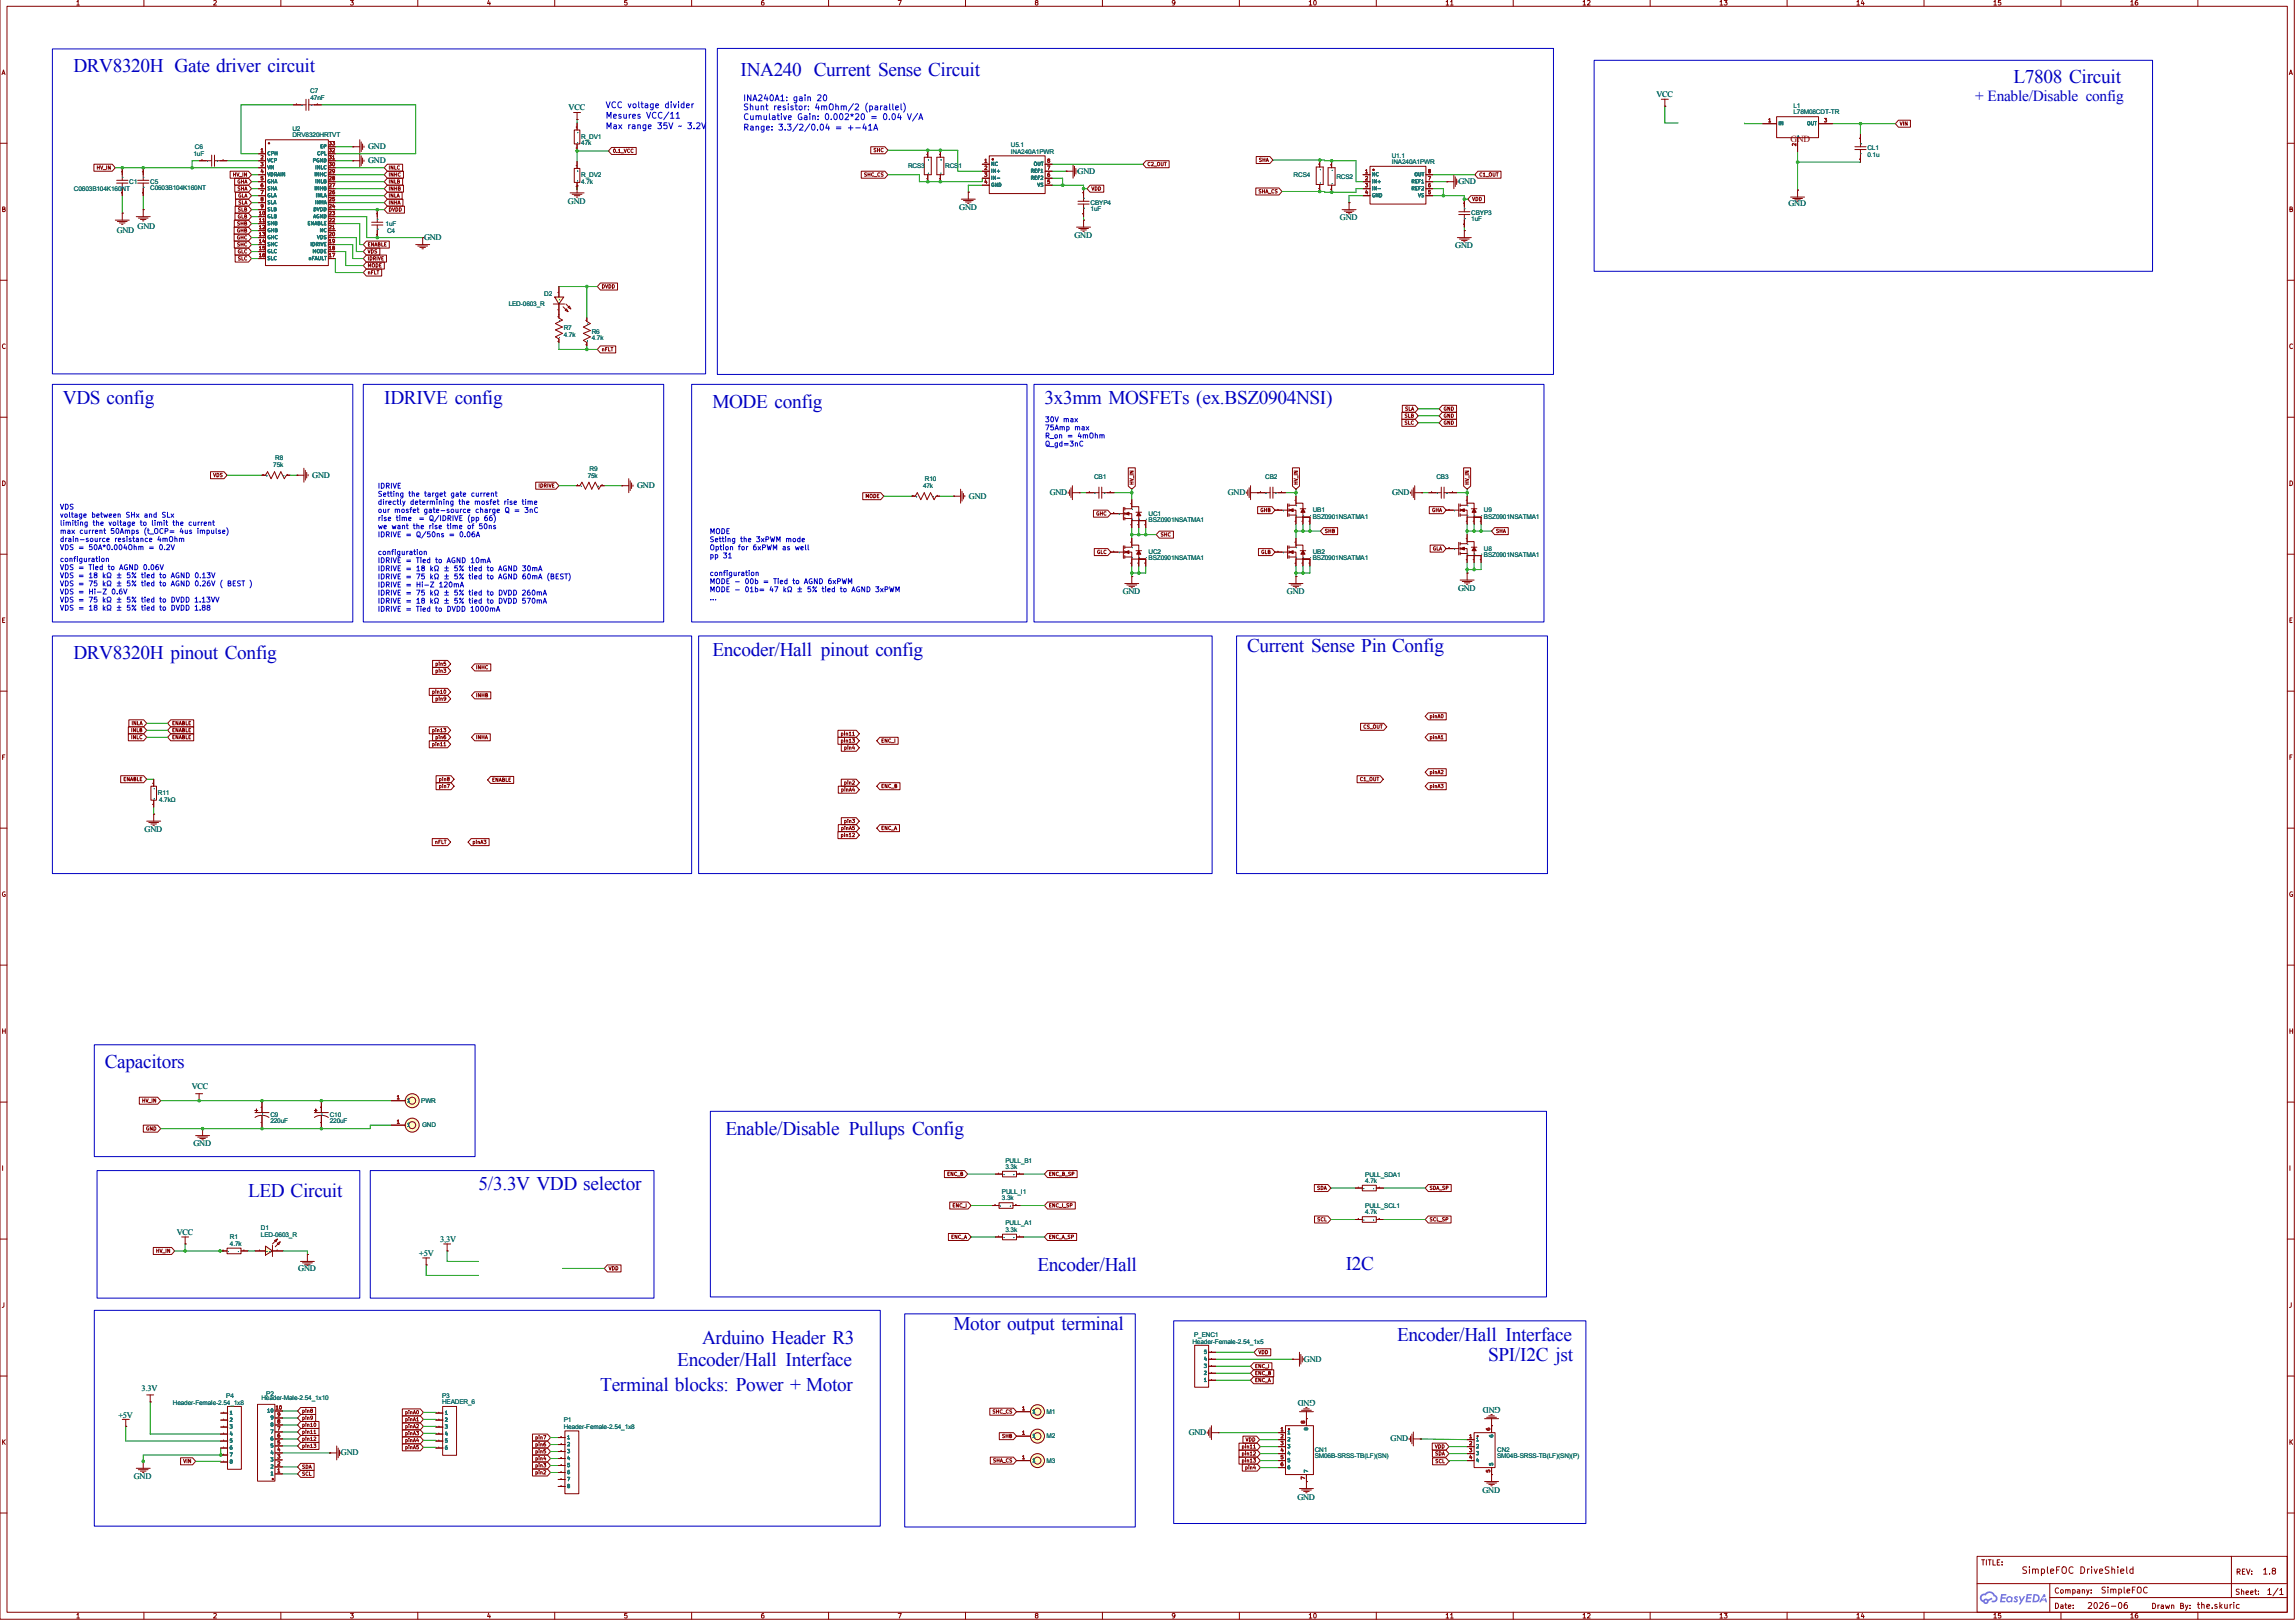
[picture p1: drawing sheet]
<svg xmlns="http://www.w3.org/2000/svg" width="834mm" height="589mm" viewBox="0 0 834 589" stroke-linecap="round" stroke-linejoin="round" font-family="sans-serif">
<defs><g id="words">
<g font-size="7" fill="#0000c2">
<text x="26.7" y="26.2">DRV8320H Gate driver circuit</text>
<text x="269.2" y="27.5">INA240 Current Sense Circuit</text>
<text x="732.1" y="30.1">L7808 Circuit</text>
<text x="22.9" y="146.9">VDS config</text>
<text x="139.7" y="146.9">IDRIVE config</text>
<text x="259.1" y="148.1">MODE config</text>
<text x="379.7" y="146.9">3x3mm MOSFETs (ex.BSZ0904NSI)</text>
<text x="26.7" y="239.6">DRV8320H pinout Config</text>
<text x="259.1" y="238.3">Encoder/Hall pinout config</text>
<text x="453.4" y="237">Current Sense Pin Config</text>
<text x="38.1" y="388.2">Capacitors</text>
<text x="263.8" y="412.4">Enable/Disable Pullups Config</text>
<text x="90.2" y="435.1">LED Circuit</text>
<text x="174" y="432.6">5/3.3V VDD selector</text>
<text x="377.2" y="461.8">Encoder/Hall</text>
<text x="489.3" y="461.4">I2C</text>
<text x="346.7" y="483.4">Motor output terminal</text>
<text x="255.3" y="488.5">Arduino Header R3</text>
<text x="508" y="487.2">Encoder/Hall Interface</text>
<text x="246.3" y="496.5">Encoder/Hall Interface</text>
<text x="541" y="494.8">SPI/I2C jst</text>
<text x="218.3" y="505.5">Terminal blocks: Power + Motor</text>
</g>
<text font-size="5.6" fill="#0000c2" x="718.1" y="36.7">+ Enable/Disable config</text>
<text font-size="3.4" fill="#840000" x="651" y="51.6">GND</text>
<g font-size="3" fill="#006464">
<text x="602.2" y="35.4">VCC</text>
<text x="206.7" y="40">VCC</text>
<text x="133.9" y="59.3">GND</text>
<text x="133.9" y="54.2">GND</text>
<text x="391.8" y="63.1">GND</text>
<text x="530.2" y="66.9">GND</text>
<text x="206.5" y="74.3">GND</text>
<text x="348.7" y="76.3">GND</text>
<text x="650.2" y="75">GND</text>
<text x="50" y="83.4">GND</text>
<text x="487.2" y="80.1">GND</text>
<text x="42.4" y="84.6">GND</text>
<text x="154.2" y="87.2">GND</text>
<text x="390.7" y="86.4">GND</text>
<text x="529.1" y="90.3">GND</text>
<text x="113.5" y="173.6">GND</text>
<text x="231.6" y="177.4">GND</text>
<text x="381.6" y="179.9">GND</text>
<text x="446.4" y="179.9">GND</text>
<text x="506.1" y="179.9">GND</text>
<text x="352.3" y="181.2">GND</text>
<text x="408.2" y="216">GND</text>
<text x="467.9" y="216">GND</text>
<text x="530.1" y="214.7">GND</text>
<text x="52.6" y="302.3">GND</text>
<text x="69.7" y="395.8">VCC</text>
<text x="70.4" y="416.6">GND</text>
<text x="64.3" y="448.9">VCC</text>
<text x="160" y="451.4">3,3V</text>
<text x="108.5" y="461.8">GND</text>
<text x="152.4" y="456.5">+5V</text>
<text x="474.1" y="494.9">GND</text>
<text x="51.5" y="505.4">3.3V</text>
<text x="478.3" y="508.7" transform="rotate(180 478.3 508.7)">GND</text>
<text x="43.1" y="515.3">+5V</text>
<text x="545.6" y="511.3" transform="rotate(180 545.6 511.3)">GND</text>
<text x="432.2" y="521.6">GND</text>
<text x="505.6" y="523.8">GND</text>
<text x="124" y="529">GND</text>
<text x="48.6" y="537.7">GND</text>
<text x="471.7" y="545.2">GND</text>
<text x="539" y="542.6">GND</text>
</g>
<g font-size="2.4" fill="#006464">
<text x="112.8" y="33.8">C7</text>
<text x="112.9" y="36.3">47nF</text>
<text x="652" y="39.2">L1</text>
<text x="652" y="41.5">L78M08CDT-TR</text>
<text x="106.3" y="47.7">U2</text>
<text x="106.3" y="50">DRV8320HRTVT</text>
<text x="211.3" y="50.5">R_DV1</text>
<text x="211.3" y="52.8">47k</text>
<text x="367.5" y="53.5">U5.1</text>
<text x="70.4" y="56.6">1uF</text>
<text x="70.9" y="54.1">C6</text>
<text x="367.5" y="55.8">INA240A1PWR</text>
<text x="506" y="59.6">INA240A1PWR</text>
<text x="506" y="57.3">U1.1</text>
<text x="678.9" y="54.5">CL1</text>
<text x="678.9" y="56.9">0.1u</text>
<text x="211.3" y="64.5">R_DV2</text>
<text x="330.2" y="60.9">RCS3</text>
<text x="343.7" y="61.1">RCS1</text>
<text x="470.3" y="64.3">RCS4</text>
<text x="485.9" y="64.9">RCS2</text>
<text x="26.9" y="69.3">C0603B104K160NT</text>
<text x="47" y="66.8">C1</text>
<text x="54.6" y="66.8">C5</text>
<text x="54.6" y="69.1">C0603B104K160NT</text>
<text x="211.3" y="66.8">4.7k</text>
<text x="396.5" y="74.4">CBYP4</text>
<text x="396.5" y="76.7">1uF</text>
<text x="140.2" y="82">1uF</text>
<text x="534.9" y="78.2">CBYP3</text>
<text x="534.9" y="80.5">1uF</text>
<text x="140.7" y="84.6">C4</text>
<text x="197.9" y="107.4">D2</text>
<text x="184.9" y="111.2">LED-0603_R</text>
<text x="205" y="120.1">R7</text>
<text x="205" y="122.4">4.7k</text>
<text x="215.1" y="121.3">R6</text>
<text x="215.1" y="123.7">4.7k</text>
<text x="100.1" y="167.2">R8</text>
<text x="99.4" y="169.8">75k</text>
<text x="213.7" y="173.6">75k</text>
<text x="214.4" y="171">R9</text>
<text x="397.8" y="174">CB1</text>
<text x="460" y="174">CB2</text>
<text x="522.2" y="174">CB3</text>
<text x="335.6" y="177.4">47k</text>
<text x="336.3" y="174.8">R10</text>
<text x="417.6" y="187.4">UC1</text>
<text x="417.6" y="189.7">BSZ0901NSATMA1</text>
<text x="477.3" y="186.1">UB1</text>
<text x="477.3" y="188.5">BSZ0901NSATMA1</text>
<text x="539.5" y="186.1">U9</text>
<text x="539.5" y="188.5">BSZ0901NSATMA1</text>
<text x="417.6" y="201.4">UC2</text>
<text x="417.6" y="203.7">BSZ0901NSATMA1</text>
<text x="477.3" y="201.4">UB2</text>
<text x="477.3" y="203.7">BSZ0901NSATMA1</text>
<text x="539.5" y="200.1">U8</text>
<text x="539.5" y="202.4">BSZ0901NSATMA1</text>
<text x="57.4" y="289">R11</text>
<text x="57.8" y="291.6">4.7kΩ</text>
<text x="153.2" y="400.7">PWR</text>
<text x="98.3" y="405.9">C9</text>
<text x="119.9" y="405.9">C10</text>
<text x="98.3" y="408.2">220uF</text>
<text x="119.9" y="408.2">220uF</text>
<text x="153.5" y="409.6">GND</text>
<text x="365.5" y="422.5">PULL_B1</text>
<text x="365.5" y="424.9">3.3k</text>
<text x="496.3" y="427.6">PULL_SDA1</text>
<text x="496.3" y="430">4.7k</text>
<text x="364.3" y="434">PULL_I1</text>
<text x="364.3" y="436.3">3.3k</text>
<text x="496.3" y="439">PULL_SCL1</text>
<text x="496.3" y="441.4">4.7k</text>
<text x="94.8" y="447.2">D1</text>
<text x="94.8" y="449.5">LED-0603_R</text>
<text x="365.5" y="445.4">PULL_A1</text>
<text x="365.5" y="447.7">3.3k</text>
<text x="83.6" y="450.5">R1</text>
<text x="83.6" y="452.8">4.7k</text>
<text x="434.2" y="485.9">P_ENC1</text>
<text x="433.5" y="488.4">Header-Female-2.54_1x5</text>
<text x="82.3" y="508">P4</text>
<text x="95" y="509">Header-Male-2.54_1x10</text>
<text x="96.8" y="507.2">P2</text>
<text x="160.7" y="508">P3</text>
<text x="62.8" y="510.7">Header-Female-2.54_1x8</text>
<text x="160.7" y="510.3">HEADER_6</text>
<text x="380.5" y="513.8">M1</text>
<text x="205" y="516.9">P1</text>
<text x="205" y="519.2">Header-Female-2.54_1x8</text>
<text x="380.5" y="522.7">M2</text>
<text x="478" y="527.8">CN1</text>
<text x="544.3" y="527.8">CN2</text>
<text x="380.5" y="531.6">M3</text>
<text x="478" y="530.1">SM06B-SRSS-TB(LF)(SN)</text>
<text x="544.3" y="530.1">SM04B-SRSS-TB(LF)(SN)(P)</text>
</g>
<text font-size="2.4" fill="#840000" x="734.7" y="572.6">SimpleFOC DriveShield</text>
<g font-size="2.2" fill="#0000c2">
<text x="220" y="39.8">VCC voltage divider</text>
<text x="270" y="37.3">INA240A1: gain 20</text>
<text x="270" y="40.6">Shunt resistor: 4mOhm/2 (parallel)</text>
<text x="220" y="43.6">Mesures VCC/11</text>
<text x="220" y="47.5">Max range 35V ~ 3.2V</text>
<text x="270" y="48">Range: 3.3/2/0.04 = +-41A</text>
<text x="270" y="44.1">Cumulative Gain: 0.002*20 = 0.04 V/A</text>
</g>
<g font-size="2.2" fill="#840000">
<text x="822.4" y="572.8">1.8</text>
<text x="763.6" y="579.7">SimpleFOC</text>
<text x="823.9" y="580.2">1/1</text>
<text x="758.6" y="585.3">2026-06</text>
<text x="798.5" y="585.2">the.skuric</text>
</g>
<g font-size="1.9" fill="#840000">
<text x="720.1" y="569.4">TITLE:</text>
<text x="812.7" y="572.8">REV:</text>
<text x="746.7" y="579.6">Company:</text>
<text x="812.4" y="580.1">Sheet:</text>
<text x="746.7" y="585.2">Date:</text>
<text x="782" y="585.2">Drawn By:</text>
</g>
<g font-size="1.8" fill="#0000c2">
<text x="379.7" y="153.9">30V max</text>
<text x="379.7" y="156.8">75Amp max</text>
<text x="379.7" y="159.8">R_on = 4mOhm</text>
<text x="379.7" y="162.7">Q_gd=3nC</text>
<text x="137.2" y="178">IDRIVE</text>
<text x="21.6" y="185.6">VDS</text>
<text x="137.2" y="181">Setting the target gate current</text>
<text x="137.2" y="183.9">directly determining the mosfet rise time</text>
<text x="21.6" y="188.6">voltage between SHx and SLx</text>
<text x="21.6" y="191.5">limiting the voltage to limit the current</text>
<text x="137.2" y="186.8">our mosfet gate-source charge Q = 3nC</text>
<text x="137.2" y="189.8">rise time</text>
<text x="152" y="189.8">= Q/IDRIVE (pp 66)</text>
<text x="21.6" y="194.5">max current 50Amps (t_OCP= 4us impulse)</text>
<text x="21.6" y="197.4">drain-source resistance 4mOhm</text>
<text x="137.2" y="192.7">we want the rise time of 50ns</text>
<text x="137.2" y="195.7">IDRIVE = Q/50ns = 0.06A</text>
<text x="257.8" y="194.5">MODE</text>
<text x="257.8" y="197.5">Setting the 3xPWM mode</text>
<text x="21.6" y="200.3">VDS = 50A*0.004Ohm = 0.2V</text>
<text x="137.2" y="202.1">configuration</text>
<text x="257.8" y="200.4">Option for 6xPWM as well</text>
<text x="257.8" y="203.4">pp 31</text>
<text x="21.6" y="204.7">configuration</text>
<text x="21.6" y="207.6">VDS = Tied to AGND 0.06V</text>
<text x="137.2" y="205.1">IDRIVE = Tied to AGND 10mA</text>
<text x="137.2" y="208">IDRIVE = 18 kΩ ± 5% tied to AGND 30mA</text>
<text x="257.8" y="209.8">configuration</text>
<text x="21.6" y="210.6">VDS = 18 kΩ ± 5% tied to AGND 0.13V</text>
<text x="21.6" y="213.5">VDS = 75 kΩ ± 5% tied to AGND 0.26V ( BEST )</text>
<text x="137.2" y="211">IDRIVE = 75 kΩ ± 5% tied to AGND 60mA (BEST)</text>
<text x="137.2" y="213.9">IDRIVE = Hi-Z 120mA</text>
<text x="257.8" y="212.7">MODE - 00b = Tied to AGND 6xPWM</text>
<text x="257.8" y="215.6">MODE - 01b= 47 kΩ ± 5% tied to AGND 3xPWM</text>
<text x="21.6" y="216.5">VDS = Hi-Z 0.6V</text>
<text x="21.6" y="219.4">VDS = 75 kΩ ± 5% tied to DVDD 1.13VV</text>
<text x="137.2" y="216.9">IDRIVE = 75 kΩ ± 5% tied to DVDD 260mA</text>
<text x="137.2" y="219.8">IDRIVE = 18 kΩ ± 5% tied to DVDD 570mA</text>
<text x="257.8" y="218.6">...</text>
<text x="21.6" y="222.3">VDS = 18 kΩ ± 5% tied to DVDD 1.88</text>
<text x="137.2" y="222.7">IDRIVE = Tied to DVDD 1000mA</text>
</g>
<g font-size="1.7" fill="#840000">
<text x="27.4" y="2.4">1</text>
<text x="77.2" y="2.4">2</text>
<text x="127" y="2.4">3</text>
<text x="176.8" y="2.4">4</text>
<text x="226.6" y="2.4">5</text>
<text x="276.4" y="2.4">6</text>
<text x="326.1" y="2.4">7</text>
<text x="375.9" y="2.4">8</text>
<text x="425.7" y="2.4">9</text>
<text x="475.5" y="2.4">10</text>
<text x="525.3" y="2.4">11</text>
<text x="575.1" y="2.4">12</text>
<text x="624.8" y="2.4">13</text>
<text x="674.6" y="2.4">14</text>
<text x="724.4" y="2.4">15</text>
<text x="774.2" y="2.4">16</text>
<text x=".4" y="27.6">A</text>
<text x="832" y="27.6">A</text>
<text x=".4" y="77.4">B</text>
<text x="832" y="77.4">B</text>
<text x=".4" y="127.2">C</text>
<text x="832" y="127.2">C</text>
<text x=".4" y="177">D</text>
<text x="832" y="177">D</text>
<text x=".4" y="226.8">E</text>
<text x="832" y="226.8">E</text>
<text x=".4" y="276.6">F</text>
<text x="832" y="276.6">F</text>
<text x=".4" y="326.3">G</text>
<text x="832" y="326.3">G</text>
<text x=".4" y="376.1">H</text>
<text x="832" y="376.1">H</text>
<text x=".4" y="425.9">I</text>
<text x="832" y="425.9">I</text>
<text x=".4" y="475.7">J</text>
<text x="832" y="475.7">J</text>
<text x=".4" y="525.5">K</text>
<text x="832" y="525.5">K</text>
<text x="27.4" y="588.6">1</text>
<text x="77.2" y="588.6">2</text>
<text x="127" y="588.6">3</text>
<text x="176.8" y="588.6">4</text>
<text x="226.6" y="588.6">5</text>
<text x="276.4" y="588.6">6</text>
<text x="326.1" y="588.6">7</text>
<text x="375.9" y="588.6">8</text>
<text x="425.7" y="588.6">9</text>
<text x="475.5" y="588.6">10</text>
<text x="525.3" y="588.6">11</text>
<text x="575.1" y="588.6">12</text>
<text x="624.8" y="588.6">13</text>
<text x="674.6" y="588.6">14</text>
<text x="724.4" y="588.6">15</text>
<text x="774.2" y="588.6">16</text>
</g>
<g font-size="1.3" fill="#a90000">
<text x="642.7" y="44.7">1</text>
<text x="663" y="44.7">3</text>
<text x="119.3" y="53.1">33</text>
<text x="653.3" y="53.3" transform="rotate(-90 653.3 53.3)">2</text>
<text x="94.5" y="55.6">1</text>
<text x="94.5" y="58.2">2</text>
<text x="119.3" y="58.2">31</text>
<text x="119.3" y="55.6">32</text>
<text x="357.7" y="59.4">1</text>
<text x="380.5" y="59.4">8</text>
<text x="94.5" y="60.7">3</text>
<text x="94.5" y="63.2">4</text>
<text x="94.5" y="65.8">5</text>
<text x="119.3" y="65.8">28</text>
<text x="119.3" y="63.2">29</text>
<text x="119.3" y="60.7">30</text>
<text x="357.7" y="62">2</text>
<text x="357.7" y="64.5">3</text>
<text x="380.5" y="64.5">6</text>
<text x="380.5" y="62">7</text>
<text x="496.1" y="63.2">1</text>
<text x="496.1" y="65.8">2</text>
<text x="519" y="65.8">7</text>
<text x="519" y="63.2">8</text>
<text x="94.5" y="68.3">6</text>
<text x="94.5" y="70.9">7</text>
<text x="119.3" y="70.9">26</text>
<text x="119.3" y="68.3">27</text>
<text x="357.7" y="67.1">4</text>
<text x="380.5" y="67.1">5</text>
<text x="496.1" y="68.3">3</text>
<text x="496.1" y="70.9">4</text>
<text x="519" y="70.9">5</text>
<text x="519" y="68.3">6</text>
<text x="94.5" y="73.4">8</text>
<text x="94.5" y="75.9">9</text>
<text x="119.3" y="75.9">24</text>
<text x="119.3" y="73.4">25</text>
<text x="93.9" y="78.5">10</text>
<text x="93.9" y="81">11</text>
<text x="93.9" y="83.6">12</text>
<text x="119.3" y="83.6">21</text>
<text x="119.3" y="81">22</text>
<text x="119.3" y="78.5">23</text>
<text x="93.9" y="86.1">13</text>
<text x="93.9" y="88.6">14</text>
<text x="119.3" y="88.6">19</text>
<text x="119.3" y="86.1">20</text>
<text x="93.9" y="91.2">15</text>
<text x="93.9" y="93.7">16</text>
<text x="119.3" y="93.7">17</text>
<text x="119.3" y="91.2">18</text>
<text x="144.1" y="399.8">1</text>
<text x="144.1" y="408.7">1</text>
<text x="100" y="512.6">10</text>
<text x="100.6" y="515.1">9</text>
<text x="371.4" y="512.8">1</text>
<text x="100.6" y="520.2">7</text>
<text x="100.6" y="517.7">8</text>
<text x="371.4" y="521.7">1</text>
<text x="465.4" y="520.4">1</text>
<text x="474.7" y="517.6" transform="rotate(-90 474.7 517.6)">8</text>
<text x="542" y="520.1" transform="rotate(-90 542 520.1)">6</text>
<text x="100.6" y="527.8">4</text>
<text x="100.6" y="525.3">5</text>
<text x="100.6" y="522.7">6</text>
<text x="465.4" y="523">2</text>
<text x="465.4" y="525.5">3</text>
<text x="534" y="523">1</text>
<text x="534" y="525.5">2</text>
<text x="100.6" y="532.9">2</text>
<text x="100.6" y="530.4">3</text>
<text x="371.4" y="530.6">1</text>
<text x="465.4" y="528.1">4</text>
<text x="465.4" y="530.6">5</text>
<text x="465.4" y="533.1">6</text>
<text x="534" y="528.1">3</text>
<text x="534" y="530.6">4</text>
<text x="100.6" y="535.4">1</text>
<text x="474.7" y="537.9" transform="rotate(-90 474.7 537.9)">7</text>
<text x="542" y="535.4" transform="rotate(-90 542 535.4)">5</text>
</g>
<g font-size="1.3" fill="#006464">
<text x="646.4" y="45.8">IN</text>
<text x="656.8" y="45.8">OUT</text>
<text x="97" y="56.7">CPH</text>
<text x="97" y="59.3">VCP</text>
<text x="113.5" y="59.3">PGND</text>
<text x="115.1" y="56.7">CPL</text>
<text x="116.2" y="54.2">EP</text>
<text x="97" y="61.8">VM</text>
<text x="97" y="64.4">VDRAIN</text>
<text x="114.1" y="64.4">INHC</text>
<text x="114.4" y="61.8">INLC</text>
<text x="360.2" y="60.6">NC</text>
<text x="360.2" y="63.1">IN+</text>
<text x="360.2" y="65.6">IN-</text>
<text x="374.6" y="65.6">REF2</text>
<text x="374.6" y="63.1">REF1</text>
<text x="375.6" y="60.6">OUT</text>
<text x="498.6" y="64.4">NC</text>
<text x="514.1" y="64.4">OUT</text>
<text x="97" y="66.9">GHA</text>
<text x="97" y="69.4">SHA</text>
<text x="97" y="72">GLA</text>
<text x="114.1" y="69.4">INHB</text>
<text x="114.4" y="66.9">INLB</text>
<text x="114.6" y="72">INLA</text>
<text x="360.2" y="68.2">GND</text>
<text x="377" y="68.2">VS</text>
<text x="498.6" y="66.9">IN+</text>
<text x="498.6" y="69.4">IN-</text>
<text x="498.6" y="72">GND</text>
<text x="513" y="69.4">REF2</text>
<text x="513" y="66.9">REF1</text>
<text x="515.4" y="72">VS</text>
<text x="97" y="74.5">SLA</text>
<text x="97" y="77.1">SLB</text>
<text x="113.8" y="77.1">DVDD</text>
<text x="114.3" y="74.5">INHA</text>
<text x="97" y="79.6">GLB</text>
<text x="97" y="82.1">SHB</text>
<text x="111.7" y="82.1">ENABLE</text>
<text x="113.7" y="79.6">AGND</text>
<text x="97" y="84.7">GHB</text>
<text x="97" y="87.2">GHC</text>
<text x="97" y="89.8">SHC</text>
<text x="112.7" y="89.8">IDRIVE</text>
<text x="115.1" y="87.2">VDS</text>
<text x="116.1" y="84.7">NC</text>
<text x="97" y="92.3">GLC</text>
<text x="97" y="94.8">SLC</text>
<text x="112" y="94.8">nFAULT</text>
<text x="113.5" y="92.3">MODE</text>
<text x="147.8" y="400.9">1</text>
<text x="147.8" y="409.8">1</text>
<text x="437.5" y="497.4">3</text>
<text x="437.5" y="494.9">4</text>
<text x="437.5" y="492.4">5</text>
<text x="437.5" y="502.5">1</text>
<text x="437.5" y="500">2</text>
<text x="83.3" y="514.5">1</text>
<text x="96.9" y="513.7">10</text>
<text x="161.5" y="514.5">1</text>
<text x="375.2" y="513.9">1</text>
<text x="83.3" y="517">2</text>
<text x="83.3" y="519.5">3</text>
<text x="98.2" y="521.3">7</text>
<text x="98.2" y="518.8">8</text>
<text x="98.2" y="516.2">9</text>
<text x="161.5" y="517">2</text>
<text x="161.5" y="519.5">3</text>
<text x="467.9" y="521.6">1</text>
<text x="475.8" y="520.1" transform="rotate(-90 475.8 520.1)">8</text>
<text x="83.3" y="522.1">4</text>
<text x="83.3" y="524.6">5</text>
<text x="83.3" y="527.2">6</text>
<text x="98.2" y="526.4">5</text>
<text x="98.2" y="523.8">6</text>
<text x="161.5" y="522.1">4</text>
<text x="161.5" y="524.6">5</text>
<text x="161.5" y="527.2">6</text>
<text x="206" y="523.3">1</text>
<text x="206" y="525.9">2</text>
<text x="375.2" y="522.8">1</text>
<text x="467.9" y="524.1">2</text>
<text x="467.9" y="526.6">3</text>
<text x="536.4" y="524.1">1</text>
<text x="536.4" y="526.6">2</text>
<text x="543.2" y="522.6" transform="rotate(-90 543.2 522.6)">6</text>
<text x="83.3" y="529.7">7</text>
<text x="83.3" y="532.2">8</text>
<text x="98.2" y="531.5">3</text>
<text x="98.2" y="528.9">4</text>
<text x="206" y="528.4">3</text>
<text x="206" y="531">4</text>
<text x="206" y="533.5">5</text>
<text x="375.2" y="531.7">1</text>
<text x="467.9" y="529.2">4</text>
<text x="467.9" y="531.7">5</text>
<text x="536.4" y="529.2">3</text>
<text x="536.4" y="531.7">4</text>
<text x="543.2" y="532.9" transform="rotate(-90 543.2 532.9)">5</text>
<text x="98.2" y="536.5">1</text>
<text x="98.2" y="534">2</text>
<text x="206" y="536">6</text>
<text x="206" y="538.6">7</text>
<text x="467.9" y="534.3">6</text>
<text x="475.8" y="535.4" transform="rotate(-90 475.8 535.4)">7</text>
<text x="206" y="541.1">8</text>
</g>
<g font-size="1.3" fill="#840000">
<text x="690.5" y="45.9">VIN</text>
<text x="222.7" y="55.8">0.1_VCC</text>
<text x="317.4" y="55.6">SHC</text>
<text x="457.5" y="59.1">SHA</text>
<text x="35" y="61.9">HV_IN</text>
<text x="84.5" y="64.5">HV_IN</text>
<text x="141.1" y="61.9">INLC</text>
<text x="141.1" y="64.5">INHC</text>
<text x="313.9" y="64.5">SHC_CS</text>
<text x="417" y="60.6">C2_OUT</text>
<text x="537.6" y="64.5">C1_OUT</text>
<text x="86.1" y="67">GHA</text>
<text x="86.2" y="69.5">SHA</text>
<text x="141.1" y="69.5">INHB</text>
<text x="141.1" y="67">INLB</text>
<text x="396.7" y="69.5">VDD</text>
<text x="457.4" y="70.6">SHA_CS</text>
<text x="86.3" y="77.2">SLB</text>
<text x="86.4" y="72.1">GLA</text>
<text x="86.5" y="74.6">SLA</text>
<text x="141.1" y="74.6">INHA</text>
<text x="141.1" y="77.2">DVDD</text>
<text x="141.1" y="72.1">INLA</text>
<text x="535.1" y="73.3">VDD</text>
<text x="86" y="82.2">SHB</text>
<text x="86.2" y="79.7">GLB</text>
<text x="85.9" y="87.3">GHC</text>
<text x="85.9" y="84.8">GHB</text>
<text x="86" y="89.9">SHC</text>
<text x="133.5" y="89.9">ENABLE</text>
<text x="86.2" y="92.4">GLC</text>
<text x="86.3" y="94.9">SLC</text>
<text x="133.5" y="94.9">IDRIVE</text>
<text x="133.5" y="92.4">VDS</text>
<text x="133.5" y="100">nFLT</text>
<text x="133.5" y="97.5">MODE</text>
<text x="218.6" y="105.1">DVDD</text>
<text x="218.6" y="128">nFLT</text>
<text x="510.7" y="149.5">SLA</text>
<text x="524.7" y="149.5">GND</text>
<text x="510.5" y="152.1">SLB</text>
<text x="510.5" y="154.6">SLC</text>
<text x="524.7" y="154.6">GND</text>
<text x="524.7" y="152.1">GND</text>
<text x="77.3" y="173.7">VDS</text>
<text x="195.6" y="177.5">IDRIVE</text>
<text x="412.4" y="176.4" transform="rotate(-90 412.4 176.4)">HV_IN</text>
<text x="472.1" y="176.4" transform="rotate(-90 472.1 176.4)">HV_IN</text>
<text x="534.4" y="176.4" transform="rotate(-90 534.4 176.4)">HV_IN</text>
<text x="314.5" y="181.3">MODE</text>
<text x="398.4" y="187.6">GHC</text>
<text x="458" y="186.4">GHB</text>
<text x="520.5" y="186.4">GHA</text>
<text x="421.8" y="195.3">SHC</text>
<text x="481.5" y="194">SHB</text>
<text x="543.7" y="194">SHA</text>
<text x="398.7" y="201.6">GLC</text>
<text x="458.3" y="201.6">GLB</text>
<text x="520.8" y="200.3">GLA</text>
<text x="158.1" y="244.8">pin3</text>
<text x="158.1" y="242.3">pin5</text>
<text x="172.9" y="243.5">INHC</text>
<text x="156.9" y="252.4">pin10</text>
<text x="158.1" y="255">pin9</text>
<text x="172.9" y="253.7">INHB</text>
<text x="47.7" y="263.8">INLA</text>
<text x="62.4" y="263.8">ENABLE</text>
<text x="519.6" y="261.3">pinA0</text>
<text x="47.5" y="268.9">INLC</text>
<text x="47.5" y="266.4">INLB</text>
<text x="62.4" y="266.4">ENABLE</text>
<text x="62.4" y="268.9">ENABLE</text>
<text x="156.9" y="266.4">pin13</text>
<text x="158.1" y="268.9">pin6</text>
<text x="172.9" y="268.9">INHA</text>
<text x="305.5" y="267.7">pin11</text>
<text x="495.5" y="265.1">CS_OUT</text>
<text x="519.6" y="268.9">pinA1</text>
<text x="156.9" y="271.5">pin11</text>
<text x="305.5" y="270.2">pin13</text>
<text x="306.7" y="272.7">pin4</text>
<text x="320.2" y="270.2">ENC_I</text>
<text x="519.6" y="281.6">pinA2</text>
<text x="44.7" y="284.2">ENABLE</text>
<text x="159.4" y="286.7">pin7</text>
<text x="159.4" y="284.2">pin8</text>
<text x="178.7" y="284.4">ENABLE</text>
<text x="305.6" y="288">pinA4</text>
<text x="306.7" y="285.4">pin2</text>
<text x="320.2" y="286.7">ENC_B</text>
<text x="494.2" y="284.2">C1_OUT</text>
<text x="519.6" y="286.7">pinA3</text>
<text x="306.7" y="299.4">pin3</text>
<text x="305.5" y="304.5">pin12</text>
<text x="305.6" y="301.9">pinA5</text>
<text x="320.2" y="301.9">ENC_A</text>
<text x="158" y="307">nFLT</text>
<text x="171.6" y="307">pinA3</text>
<text x="51.5" y="401">HV_IN</text>
<text x="52.9" y="411.2">GND</text>
<text x="344.2" y="427.7">ENC_B</text>
<text x="381.2" y="427.7">ENC_B_SP</text>
<text x="478.7" y="432.8">SDA</text>
<text x="519.6" y="432.8">SDA_SP</text>
<text x="346.1" y="439.1">ENC_I</text>
<text x="381.2" y="439.1">ENC_I_SP</text>
<text x="478.7" y="444.2">SCL</text>
<text x="519.6" y="444.2">SCL_SP</text>
<text x="56.5" y="455.6">HV_IN</text>
<text x="345.6" y="450.5">ENC_A</text>
<text x="381.2" y="450.5">ENC_A_SP</text>
<text x="221.1" y="462">VDD</text>
<text x="456.1" y="497.5">ENC_I</text>
<text x="457.4" y="492.4">VDD</text>
<text x="456.1" y="500.1">ENC_B</text>
<text x="456.1" y="502.6">ENC_A</text>
<text x="109.6" y="513.8">pin8</text>
<text x="147.1" y="514.3">pinA0</text>
<text x="360.7" y="514">SHC_CS</text>
<text x="109.6" y="516.3">pin9</text>
<text x="109.6" y="518.9">pin10</text>
<text x="109.6" y="521.4">pin11</text>
<text x="147.1" y="521.9">pinA3</text>
<text x="147.1" y="519.4">pinA2</text>
<text x="147.1" y="516.8">pinA1</text>
<text x="109.6" y="526.5">pin13</text>
<text x="109.6" y="523.9">pin12</text>
<text x="147.1" y="524.4">pinA4</text>
<text x="147.1" y="527">pinA5</text>
<text x="194.4" y="523.4">pin7</text>
<text x="194.4" y="526">pin6</text>
<text x="364.1" y="522.9">SHB</text>
<text x="451.3" y="526.7">pin11</text>
<text x="452.7" y="524.2">VDD</text>
<text x="521.5" y="526.7">VDD</text>
<text x="66.5" y="532.1">VIN</text>
<text x="194.4" y="531.1">pin4</text>
<text x="194.4" y="533.6">pin3</text>
<text x="194.4" y="528.5">pin5</text>
<text x="360.9" y="531.8">SHA_CS</text>
<text x="451.3" y="529.3">pin12</text>
<text x="451.3" y="531.8">pin13</text>
<text x="521.6" y="529.3">SDA</text>
<text x="521.7" y="532.1">SCL</text>
<text x="109.6" y="536.6">SCL</text>
<text x="109.6" y="534.1">SDA</text>
<text x="194.4" y="536.1">pin2</text>
<text x="452.5" y="534.4">pin4</text>
</g>
</g></defs>
<g fill="none" stroke="#840000" stroke-width=".36">
<path d="M390.1 59.7v5.1M387.6 62.2h.1M387.6 62.2h2.5M390.7 60.5v3.5M391.2 61.2v2M391.7 62v.5M391.9 73.2h4.1M391.9 74.2h4.1M394 68.6v4.6M394 74.2v4.5M487.9 76.2h5.1M488.7 76.7h3.6"/>
<path d="M489.5 77.2h2M490.2 77.7h.5M490.5 73.7h.1M490.5 73.7v2.5M408.9 212.1h5.1M409.7 212.6h3.6M410.5 213.1h2M411.2 213.6h.5M411.5 209.6h.1M411.5 209.6v2.5M54.9 285.8h2v5h-2zM55.9 283.2v2.6"/>
<path d="M55.9 290.8v2.6M71.1 397.5h2.6M72.4 397.5v2.6M72.4 400.1h.1M142.2 400.1h5.1"/>
<circle cx="149.9" cy="400" r="2.54"/>
<circle cx="149.9" cy="400" r="1.27"/>
</g>
<g fill="#ffffc2" stroke="#ffffc2" stroke-width=".36">
<circle cx="149.9" cy="400" r="1.27"/>
<circle cx="149.9" cy="400" r="2.54"/>
</g>
<g fill="#ffffc2">
<path d="M114.3 403.6h1z"/>
<path d="M114.8 403.1l.1 1z"/>
</g>
<g fill="none" stroke="#840000" stroke-width=".36">
<path d="M71.1 412.8h5.1M71.9 413.3h3.5M72.6 413.8h2.1M73.4 414.3h.5M73.7 410.2h.1M73.7 410.2v2.6M114.3 403.6h1zM114.3 404.4h5.1M114.8 403.1l.1 1zM116.8 405.4l1.3 .1 1.3 .6M116.8 400.1v4.3M116.8 405.4v4.8"/>
<path d="M116.8 405.4l-1.3 .2-1.2 .5M142.2 408.9h5.1"/>
<circle cx="149.9" cy="408.9" r="2.54"/>
<circle cx="149.9" cy="408.9" r="1.27"/>
</g>
<g fill="#ffffc2" stroke="#ffffc2" stroke-width=".36">
<circle cx="149.9" cy="408.9" r="1.27"/>
<circle cx="149.9" cy="408.9" r="2.54"/>
</g>
<g fill="#ffffc2">
<path d="M92.7 403.6h1z"/>
<path d="M93.2 403.1l.1 1z"/>
</g>
<g fill="none" stroke="#840000" stroke-width=".36">
<path d="M391.4 82.6h5.1M392.2 83.1h3.5M392.9 83.6h2.1M393.7 84.1h.5M394 80h.1M394 80v2.6M403.9 186.7h4.5M408.4 184.4v4.6M408.4 198.4v4.5M408.9 184.9h2.6v-.7h2.5v2M408.9 186.7h2.6v2.5h5.1h-2.6v-1.7M408.9 198.9h2.6v-.8h2.5v2.1"/>
<path d="M408.9 184.4v1M408.9 186.2v1M408.9 188v1M408.9 198.4v1M408.9 188.5h2.6M411.5 181.6v2.6M411.5 189.2v2.6M411.5 195.6v2.5M413 186.2h2M414 189.2v2.6M416.6 189.2v2.6M403.9 200.7h4.5"/>
<path d="M408.9 200.7h2.6v2.5h5.1h-2.6v-1.8M408.9 200.2v1M408.9 201.9v1M408.9 202.4h2.6M411.5 203.2v2.5M413 200.2h2M414 203.2v2.5M416.6 203.2v2.5M53.3 298.5h5.1M54.1 299h3.6M54.9 299.5h2M55.6 300h.5"/>
<path d="M55.9 295.9h.1M55.9 295.9v2.6M92.7 403.6h1zM92.7 404.4h5.1M93.2 403.1l.1 1zM95.2 405.4l1.3 .1 1.3 .6M95.2 400.1v4.3M95.2 405.4v4.8M95.3 405.4l-1.4 .2-1.2 .5M66 449.6h2.6M67.3 452.1h.1M67.3 449.6v2.5"/>
<path d="M80 454.7h2.5M82.5 453.6h5.1v2.1h-5.1zM87.6 454.7h2.6M109.2 458.5h5.1M110 459h3.5M110.7 459.5h2.1M111.5 460h.5M111.8 455.9h.1M111.8 455.9v2.6"/>
</g>
<g fill="#840000" stroke="#840000" stroke-width=".36">
<path d="M408.9 186.7l1.6-.5v1z"/>
<path d="M414 186.2l.8 1.3h-1.5z"/>
<path d="M408.9 200.7l1.6-.5v1z"/>
<path d="M414 200.2l.8 1.2h-1.5z"/>
</g>
<path d="M96.5 452.9l2.6 1.8-2.6 1.5z" fill="#ffffc2"/>
<path d="M99.1 452.6v4.1" fill="none" stroke="#ffffc2" stroke-width=".36"/>
<g fill="#ffffc2">
<path d="M99.8 450.9l1-.6-.5 1.1z"/>
<path d="M100.8 451.9l1.1-.5-.6 1z"/>
</g>
<g fill="none" stroke="#840000" stroke-width=".36">
<path d="M72.4 58.4h4.6M77 56.4v4.1M78 58.4h4.5M78 56.4v4.1M94 55.9h2.5M94 58.4h2.5M96.5 50.8h22.9v45.7h-22.9zM119.4 55.9h2.5M119.4 58.4h2.5M119.4 53.3h2.5M340.6 57.2h2.6v6.3h-2.6zM341.9 54.6v2.6"/>
<path d="M357.1 59.7h2.6M359.7 56.6h20.3v13.8h-20.3zM380 59.7h2.5M49.5 78.7h5.1M50.3 79.2h3.5M51.1 79.8h2M52.1 76.2h.1M52.1 76.2v2.5M94 61h2.5M94 63.5h2.5M94 66h2.5M94 68.6h2.5"/>
<path d="M94 71.1h2.5M94 73.7h2.5M94 76.2h2.5M94 78.7h2.5M119.4 61h2.5M119.4 63.5h2.5M119.4 66h2.5M119.4 68.6h2.5M119.4 71.1h2.5M119.4 73.7h2.5M119.4 76.2h2.5M119.4 78.7h2.5"/>
<path d="M341.9 63.5v2.5M357.1 62.2h2.6M357.1 64.8h2.6M357.1 67.3h2.6M380 62.2h2.5M380 64.8h2.5M380 67.3h2.5M51.8 80.3h.5M94 81.3h2.5M94 83.8h2.5M94 86.4h2.5M94 88.9h2.5"/>
<path d="M94 91.4h2.5M94 94h2.5M119.4 81.3h2.5M119.4 83.8h2.5M119.4 86.4h2.5M119.4 88.9h2.5M119.4 91.4h2.5M119.4 94h2.5M360.7 438.2h2.5M361.9 426.7h2.6M363.2 437.1h5.1v2.1h-5.1zM364.5 425.7h5.1v2h-5.1z"/>
<path d="M368.3 438.2h2.5M369.6 426.7h2.5M92.7 454.7h3.8M96.5 452.9l2.6 1.8-2.6 1.5zM99.1 452.6v4.1M99.1 454.7h3.8M99.8 450.9l1-.6-.5 1.1zM100.8 451.9l1.1-.5-.6 1zM153.7 457.2h2.5M154.9 459.7h.1M154.9 457.2v2.5M161.3 452.1h2.5"/>
<path d="M162.6 454.7h.1M162.6 452.1v2.6M361.9 449.6h2.6M364.5 448.6h5.1v2h-5.1zM369.6 449.6h2.5M434.3 489h5.1v15.2h-5.1zM439.4 499.1h2.6M439.4 496.6h2.6M439.4 494h2.6M439.4 491.5h2.6M469.9 494h.1M469.9 494h2.5"/>
<path d="M472.4 491.5v5.1M472.9 492.3v3.5M473.5 493v2M474 493.8v.5M44.4 515.9h2.6M45.7 518.4h.1M45.7 515.9v2.5M53.3 507h2.6M54.6 509.5h.1M54.6 507v2.5M80.3 513.6h2.5M80.3 516.1h2.5"/>
<path d="M80.3 518.7h2.5M82.7 511.2h5.1v22.8h-5.1zM93.6 510.4h6.3v27.9h-6.3zM100.1 517.9h2.5M100.1 515.4h2.5M100.1 512.8h2.5M158.5 513.6h2.5M158.5 516.1h2.5M158.5 518.7h2.5M160.9 511.2h5.1v17.7h-5.1zM369.6 513.1h5M439.4 501.7h2.6"/>
<path d="M439.4 519.7v2M439.9 518.9v3.6M440.4 518.2v5M467.4 518.2h10.1v17.7h-10.1zM472.4 513.1h5.1M473.2 512.6h3.6M474 512.1h2M474.7 511.6h.5M475 515.6h.1M475 513.1v5.1M539.7 515.6h5.1M540.5 515.1h3.6"/>
<path d="M541.3 514.6h2M542 514.1h.5M542.3 518.2h.1M542.3 515.6v5.1M49.5 533.7h5.1M50.3 534.2h3.5M51.1 534.7h2M51.8 535.2h.5M52.1 531.1h.1M52.1 531.1v2.6M80.3 521.2h2.5M80.3 523.7h2.5"/>
<path d="M80.3 526.3h2.5M80.3 528.8h2.5M80.3 531.4h2.5M100.1 528.1h2.5M100.1 523h2.5M100.1 535.7h2.5M100.1 533.1h2.5M100.1 530.6h2.5M100.1 525.5h2.5M100.1 520.4h2.5M119.9 528.1h.1M119.9 528.1h2.5"/>
<path d="M122.4 525.5v5.1M122.9 526.3v3.5M123.4 527.1v2M124 527.8v.5M158.5 521.2h2.5M158.5 523.7h2.5M158.5 526.3h2.5M202.9 522.5h2.6M202.9 525h2.6M202.9 527.6h2.6M202.9 530.1h2.6M202.9 532.6h2.6"/>
<path d="M202.9 535.2h2.6M202.9 537.7h2.6M205.4 520.1h5v22.8h-5zM369.6 530.9h5M369.6 522h5M438.9 520.4v.6M440.4 520.7h2.6M443 520.7h.1M464.8 523.2h2.6M464.8 525.8h2.6M464.8 528.3h2.6M464.8 530.9h2.6"/>
<path d="M464.8 520.7h2.6M464.8 533.4h2.6M475 538.5h.1M475 535.9v5.1M512.3 522.7v.5M512.8 522v2M513.3 521.2v3.6M513.8 520.4v5.1M513.8 523h2.6M516.4 523h.1M533.4 523.2h2.5M533.4 525.8h2.5"/>
<path d="M533.4 528.3h2.5M533.4 530.9h2.5M535.9 520.7h7.7v12.7h-7.7zM539.7 538.5h5.1M540.5 539h3.6M541.3 539.5h2M542.3 535.9h.1M542.3 533.4v5.1M202.9 540.3h2.6M472.4 541h5.1M473.2 541.5h3.6M474 542h2"/>
<path d="M474.7 542.5h.5M542 540h.5"/>
<circle cx="377.2" cy="513.1" r="2.54"/>
<circle cx="377.2" cy="513.1" r="1.27"/>
<circle cx="377.2" cy="522" r="2.54"/>
<circle cx="377.2" cy="530.9" r="2.54"/>
<circle cx="377.2" cy="530.9" r="1.27"/>
<circle cx="377.2" cy="522" r="1.27"/>
</g>
<g fill="#840000" stroke="#840000" stroke-width=".36">
<path d="M99.1 452.1l1-1z"/>
<path d="M100.1 453.1l1-1z"/>
<circle cx="537.2" cy="522" r=".25"/>
<circle cx="468.6" cy="519.4" r=".25"/>
<circle cx="99.2" cy="537.6" r=".25"/>
<circle cx="97.8" cy="52.1" r=".25"/>
<circle cx="360.9" cy="57.9" r=".25"/>
</g>
<g fill="#ffffc2" stroke="#ffffc2" stroke-width=".36">
<circle cx="377.2" cy="530.9" r="1.27"/>
<circle cx="377.2" cy="530.9" r="2.54"/>
<circle cx="377.2" cy="513.1" r="1.27"/>
<circle cx="377.2" cy="513.1" r="2.54"/>
<circle cx="377.2" cy="522" r="1.27"/>
<circle cx="377.2" cy="522" r="2.54"/>
</g>
<g fill="#58f">
<path d="M720.3 579.6l1.4-.4 1-.7 1.2-.1 2.1 1.8 .2 1.2-.7 .8-1.3 .1v-.5l1.2-.3 .2-.8-.8-.5-.7-1-1.3-.1-.8 .8-.7-.1-.6 .3-.3 .6 .2 .6 .4 .4 1-.7 .8 .4 1.3-.7 .3 .5-1.4 .7-.4 .9-.9 .2-1.3-1h1.2l.4 .4 .4-.5-.4-.3-.4 .4-1.4-.2-.4-1.1z"/>
<path d="M727.5 579.4l2 .1-.2 .4h-1.2l-.1 .6h1.1l.2 .3-.3 .2h-1.1l-.1 .8 1.2 .1v.4l-1.9 .1z"/>
<path d="M729.7 580.5l.9-.4 1.1 .5-.1 1.8-.6-.3-.8 .3-.5-.3-.3-.7h.5l.2 .4 .5 .1 .4-.2 .2-.5-.2-.5-.4-.1-.5 .2-.2 .6h-.5z"/>
<path d="M732.4 580.3l.7-.2 .6 .4-.3 .4-.6-.2 .8 .9-.4 .8h-.7l-.5-.4 .3-.4 .4 .3 .4-.1-.8-.8z"/>
<path d="M734 580.2h.5l.5 1.3 .7-1.3h.6l-1.7 3h-.6l.6-1.1z"/>
<path d="M736.8 579.4l1.9 .1-.1 .4h-1.3v.6h1.1l.2 .3-.3 .2h-1.1l-.1 .8 1.1 .1 .1 .4-1.9 .1z"/>
<path d="M739.3 579.4l1.4 .1 .7 .6 .1 1.2-.7 .9-1.9 .2 .1-.6h1.4l.6-.8-.3-.9-.9-.2-.2 1.9h-.6z"/>
<path d="M743 579.4h.5l.2 .9-1 .2-.1 .6 .5 .3 .8-.6 .4 1.6h-.6l-.2-.7h-1.2l-.3 .7h-.6z"/>
<circle cx="743" cy="580.9" r=".19"/>
</g>
<g fill="none" stroke="#840000" stroke-width=".36">
<path d="M52.3 0v2.3M102.1 0v2.3M151.9 0v2.3M201.7 0v2.3M251.5 0v2.3M301.2 0v2.3M351 0v2.3M400.8 0v2.3M450.6 0v2.3M500.4 0v2.3M550.2 0v2.3M599.9 0v2.3"/>
<path d="M649.7 0v2.3M699.5 0v2.3M749.3 0v2.3M799.1 0v2.3M834.1 0v588.5h-834.1v-588.5M2.5 2.3h829.1v583.7h-829.1zM106.7 38.1h4.6M111.3 36.1v4M112.3 38.1h4.5M112.3 36.1v4M604 36.1h2.6M605.3 38.6h.1"/>
<path d="M605.3 36.1v2.5M0 52.1h2.5M128.3 58.4h.1M128.3 53.3h.1M128.3 58.4h2.5M128.3 53.3h2.5M130.8 50.8v10.2M131.3 51.6v3.5M131.3 56.6v3.6M131.8 52.3v2.1M131.8 57.4v2M132.3 53.1v.5"/>
<path d="M132.3 58.2v.5M209.8 58.7v2.5M336 57.2h2.6v6.3h-2.6zM337.3 54.6v2.6M640.8 45h5.1M645.9 42.4h15.3v7.6h-15.3zM653.5 50v5.1M661.2 45h5M674.4 53.3h4M674.4 54.4h4M676.4 48.8v4.5M676.4 54.4v4.5"/>
<path d="M831.6 52.1h2.5M42.4 65.5h4.1M42.4 66.5h4.1M44.4 77.5h.1M44.4 61v4.5M44.4 66.5v4.6M44.4 77.5v2.5M50 65.5h4.1M50 66.5h4.1M52.1 61v4.5M52.1 66.5v4.6M137.2 76.2v4.6"/>
<path d="M207.3 70.1h5M208 70.6h3.6M208.8 61.2h2v5.1h-2zM208.8 71.1h2M209.5 71.6h.6M209.8 67.6h.1M209.8 66.3v3.8M337.3 63.5v2.5M349.5 72.4h5.1M350.3 72.9h3.5M351 73.4h2.1M351.8 73.9h.5"/>
<path d="M352 69.9h.1M352 69.9v2.5M495.6 63.5h2.5M495.6 66h2.5M495.6 68.6h2.5M495.6 71.1h2.5M498.1 60.5h20.3v13.7h-20.3zM518.4 63.5h2.6M518.4 66h2.6M518.4 68.6h2.6M518.4 71.1h2.6M651 71.6h5.1"/>
<path d="M651.8 72.1h3.5M652.5 72.6h2.1M653.3 73.2h.5M653.5 69.1h.1M653.5 69.1v2.5M41.9 80h5.1M42.7 80.5h3.5M43.4 81h2.1M44.2 81.5h.5M135.1 80.8h4.1M135.1 81.8h4.1M137.2 81.8v4.6"/>
<path d="M151.1 88.9h5.1M151.9 89.4h3.5M152.7 89.9h2M153.4 90.4h.5M153.7 86.4h.1M153.7 86.4v2.5M0 101.9h2.5M213.4 115.6v1.2l1.2 .8-2.5 1.3 2.5 1.2-2.5 1.1 2.5 1.2-2.5 1.3 1.3 .8v1.2M831.6 101.9h2.5M0 151.6h2.5M831.6 151.6h2.5M395 179.1h4.5"/>
<path d="M399.5 177v4.1M400.6 179.1h4.5M400.6 177v4.1M0 201.4h2.5M831.6 201.4h2.5M0 251.2h2.5M831.6 251.2h2.5M0 301h2.5M831.6 301h2.5M0 350.8h2.5M831.6 350.8h2.5M0 400.6h2.5"/>
<path d="M831.6 400.6h2.5M492.8 431.8h2.5M495.3 430.8h5.1v2h-5.1zM500.4 431.8h2.5M0 450.3h2.5M492.8 443.2h2.5M495.3 442.2h5.1v2h-5.1zM500.4 443.2h2.5M831.6 450.3h2.5M0 500.1h2.5M831.6 500.1h2.5M0 549.9h2.5"/>
<path d="M831.6 549.9h2.5M718.8 565.7h112.8v20.3h-112.8zM718.8 575.6h112.5M745.2 575.6v10.1M811.3 565.7v14.9M52.3 586v2.5M102.1 586v2.5M151.9 586v2.5M201.7 586v2.5M251.5 586v2.5M301.2 586v2.5M351 586v2.5"/>
<path d="M400.8 586v2.5M450.6 586v2.5M500.4 586v2.5M550.2 586v2.5M599.9 586v2.5M649.7 586v2.5M699.5 586v2.5M745.2 580.6h86.1M749.3 586v2.5M799.1 586v2.5"/>
</g>
<circle cx="499.4" cy="61.7" r=".25" fill="#840000" stroke="#840000" stroke-width=".36"/>
<path d="M201.7 108h3.3l-1.8 2.5z" fill="#ffffc2"/>
<path d="M201.2 110.5h4" fill="none" stroke="#ffffc2" stroke-width=".36"/>
<g fill="#ffffc2">
<path d="M205.5 112.8l.5-.5 .5 1z"/>
<path d="M207 111.3l.5 1-1-.5z"/>
</g>
<g fill="none" stroke="#840000" stroke-width=".36">
<path d="M106.7 38.1h2.5M114.3 38.1h2.5M605.3 38.6h.1M34.1 59.7h6.7l1.1 1.3-1.1 1.2h-6.7zM72.4 58.4h2.5M80 58.4h2.5M94 58.4h2.5M94 55.9h2.5M119.4 58.4h2.5M119.4 55.9h2.5M119.4 53.3h2.5M128.3 53.3h.1"/>
<path d="M128.3 58.4h.1M140.8 59.7h5.6v2.5h-5.6l-1.1-1.2zM208.5 40.9h2.6M208.8 47.2h2v5.1h-2zM209.8 43.4h.1M209.8 40.9v2.5M209.8 44.7v2.5M209.8 52.3v2.6M209.8 58.7v2.5M222.3 53.6h9v2.5h-9l-1.1-1.2zM316.6 53.3h5.1l1.1 1.3-1.1 1.3h-5.1zM337.3 54.6v2.6"/>
<path d="M341.9 54.6v2.6M357.1 59.7h2.6M380 59.7h2.5M416.7 58.4h8.4v2.6h-8.4l-1.2-1.3zM456.7 56.9h5l1.1 1.3-1.1 1.2h-5zM479.8 58.2v2.5M484.1 58.4v2.6M640.8 45h5.1M653.5 50v5.1M661.2 45h5M676.4 48.8v2.5M676.4 56.4v2.5"/>
<path d="M690.2 43.7h4.4v2.5h-4.4l-1.1-1.2zM44.4 77.5h.1M44.4 61v2.5M44.4 68.6v2.5M52.1 76.2h.1M52.1 61v2.5M52.1 68.6v2.5M83.7 62.2h6.6l1.1 1.3-1.1 1.3h-6.6zM85.3 64.8h5l1.1 1.2-1.1 1.3h-5zM85.4 67.3h4.9l1.1 1.3-1.1 1.3h-4.9zM85.4 77.5h4.9l1.1 1.2-1.1 1.3h-4.9zM85.5 74.9h4.8l1.1 1.3-1.1 1.3h-4.8z"/>
<path d="M85.6 69.8h4.7l1.1 1.3-1.1 1.3h-4.7zM85.7 72.4h4.6l1.1 1.3-1.1 1.2h-4.6zM94 66h2.5M94 61h2.5M94 63.5h2.5M94 68.6h2.5M94 71.1h2.5M94 73.7h2.5M94 76.2h2.5M94 78.7h2.5M119.4 66h2.5M119.4 61h2.5"/>
<path d="M119.4 63.5h2.5M119.4 68.6h2.5M119.4 71.1h2.5M119.4 73.7h2.5M119.4 76.2h2.5M119.4 78.7h2.5M137.2 76.2v2.5M140.8 72.4h5.7v2.5h-5.7l-1.1-1.2zM140.8 67.3h5.9v2.6h-5.9l-1.1-1.3zM140.8 74.9h6.2v2.6h-6.2l-1.1-1.3zM140.8 62.2h5.9v2.6h-5.9l-1.1-1.3zM140.8 69.8h5.4v2.6h-5.4l-1.1-1.3z"/>
<path d="M140.8 64.8h5.6v2.5h-5.6l-1.1-1.3zM209.8 67.6h.1M209.8 66.3v2.5M313.1 62.2h8.6l1.1 1.3-1.1 1.3h-8.6zM337.3 63.5v2.5M341.9 63.5v2.5M352 69.9h.1M357.1 67.3h2.6M357.1 62.2h2.6M357.1 64.8h2.6M380 67.3h2.5M380 62.2h2.5"/>
<path d="M380 64.8h2.5M387.6 62.2h.1M394 68.6v2.5M394 76.2v2.5M396.3 67.3h5v2.6h-5l-1.1-1.3zM456.6 68.3h8.4l1.1 1.3-1.1 1.3h-8.4zM478.5 60.7h2.6v6.4h-2.6zM479.8 67.1v2.5M482.9 61h2.5v6.3h-2.5zM484.1 67.3v2.6M490.5 73.7h.1M495.6 66h2.5"/>
<path d="M495.6 63.5h2.5M495.6 68.6h2.5M495.6 71.1h2.5M518.4 66h2.6M518.4 63.5h2.6M518.4 68.6h2.6M518.4 71.1h2.6M526 66h.1M526 66h2.6M528.6 63.5v5.1M529.1 64.3v3.5M529.6 65v2.1"/>
<path d="M530.1 65.8v.5M530.4 77h4M530.4 78h4M532.4 72.4v4.6M532.4 78v4.6M534.8 71.1h4.9v2.6h-4.9l-1.1-1.3zM537.3 62.2h8.4v2.6h-8.4l-1.1-1.3zM653.5 69.1h.1M85.1 85.1h5.2l1.1 1.3-1.1 1.2h-5.2zM85.1 82.5h5.2l1.1 1.3-1.1 1.3h-5.2zM85.2 87.6h5.1l1.1 1.3-1.1 1.3h-5.1zM85.2 80h5.1l1.1 1.3-1.1 1.3h-5.1z"/>
<path d="M85.4 90.2h4.9l1.1 1.2-1.1 1.3h-4.9zM85.5 92.7h4.8l1.1 1.3-1.1 1.3h-4.8zM94 86.4h2.5M94 81.3h2.5M94 83.8h2.5M94 88.9h2.5M94 91.4h2.5M94 94h2.5M119.4 86.4h2.5M119.4 81.3h2.5M119.4 83.8h2.5M119.4 88.9h2.5"/>
<path d="M119.4 91.4h2.5M119.4 94h2.5M133.2 97.8h5.6v2.5h-5.6l-1.1-1.2zM133.2 95.2h6.5v2.6h-6.5l-1.1-1.3zM133.2 87.6h8.3v2.6h-8.3l-1.1-1.3zM133.2 92.7h7.3v2.6h-7.3l-1.1-1.3zM133.2 90.2h4.9v2.5h-4.9l-1.1-1.3zM137.2 83.8v2.6M153.7 86.4h.1M394 80h.1M529.8 86.4h5.1M530.6 86.9h3.6"/>
<path d="M531.4 87.4h2M532.1 87.9h.5M532.4 83.8h.1M532.4 83.8v2.6M201.2 110.5h4M201.7 108h3.3l-1.8 2.5zM203.2 104.1v3.9M203.2 110.5v5.1l1.3 .7-2.6 1.3 2.6 1.3-2.6 1 2.6 1.3-2.6 1.2 1.3 .8v1.3M205.5 112.8l.5-.5 .5 1zM207 111.3l.5 1-1-.5zM213.4 115.6v1.2M218.3 102.9h6.2v2.5h-6.2l-1.1-1.3z"/>
<path d="M213.4 124.5v1.2M218.3 125.7h5.5v2.6h-5.5l-1.1-1.3zM509.7 149.9h4.8l1.1 1.2-1.1 1.3h-4.8zM509.7 152.4h4.8l1.1 1.3-1.1 1.2h-4.8zM509.8 147.3h4.7l1.1 1.3-1.1 1.3h-4.7zM524.4 147.3h5.2v2.6h-5.2l-1.2-1.3zM524.4 152.4h5.2v2.5h-5.2l-1.2-1.2zM524.4 149.9h5.2v2.5h-5.2l-1.2-1.3zM76.5 171.4h4.9l1.1 1.3-1.1 1.3h-4.9zM95.2 172.7h1.3l.8-1.2 1.3 2.5 1.2-2.5 1 2.5 1.3-2.5 1.3 2.5 .7-1.3h1.3M107.9 172.7h.1M107.9 172.7h2.6"/>
<path d="M110.5 170.2v5.1M111 170.9v3.6M111.5 171.7v2M112 172.5v.5M194.8 175.3h7.3l1.1 1.2-1.1 1.3h-7.3zM209.5 176.5h1.3l.8-1.2 1.3 2.5 1.2-2.5 1 2.5 1.3-2.5 1.3 2.5 .7-1.3h1.3M226.1 176.5h.1M226.1 176.5h2.5M228.6 174v5.1M229.1 174.8v3.5M229.6 175.5v2M230.1 176.3v.5"/>
<path d="M313.7 179.1h6.5l1.1 1.2-1.1 1.3h-6.5zM349.2 177.8v5.1M349.8 178.6v3.5M350.3 179.3v2.1M388.4 178.8v.5M388.9 178.1v2M389.4 177.3v3.5M389.9 179.1h2.5M389.9 176.5v5.1M392.4 179.1h.1M395 179.1h2.5M402.6 179.1h2.5"/>
<path d="M410.2 170h2.6v6.7l-1.3 1.1-1.3-1.1zM453.1 178.8v.5M453.6 178.1v2M454.2 177.3v3.5M454.7 176.5v5.1M454.7 179.1h7.1M457.2 179.1h.1M461.8 177v4.1M462.8 179.1h4.6M462.8 177v4.1M469.9 170h2.5v6.7l-1.2 1.1-1.3-1.1zM512.8 178.8v.5"/>
<path d="M513.3 178.1v2M513.8 177.3v3.5M514.3 179.1h2.6M514.3 176.5v5.1M516.9 179.1h.1M519.4 179.1h4.6M524 177v4.1M525 179.1h4.6M525 177v4.1M532.1 170h2.6v6.7l-1.3 1.1-1.3-1.1zM331.5 180.3h1.2l.8-1.2 1.3 2.5 1.2-2.5 1.1 2.5 1.2-2.5 1.3 2.5 .8-1.3h1.2M346.7 180.3h.1"/>
<path d="M346.7 180.3h2.5M350.8 180.1v.5M397.5 185.4h5.2l1.2 1.3-1.2 1.3h-5.2zM397.8 199.4h4.9l1.2 1.3-1.2 1.2h-4.9zM403.9 186.7h2.5M411.5 181.6v2.6M411.5 189.2v2.6M411.5 195.6v2.5M414 189.2v2.6M416.6 189.2v2.6M421.5 193h5.1v2.6h-5.1l-1.1-1.3zM457.2 184.1h5.2l1.1 1.3-1.1 1.3h-5.2z"/>
<path d="M457.5 199.4h4.9l1.1 1.3-1.1 1.2h-4.9zM463.5 185.4h4.6M468.1 183.1v4.6M468.1 198.4v4.5M468.6 198.9h2.6v-.8h2.5v2.1M468.6 183.6h2.6v-.7h2.5v2M468.6 185.4h2.6v2.6h5h-2.5v-1.8M468.6 187.2h2.6M468.6 183.1v1.1M468.6 184.9v1M468.6 186.7v1M468.6 198.4v1"/>
<path d="M471.2 180.3v2.6M471.2 188v2.5M471.2 195.6v2.5M472.7 184.9h2M473.7 188v2.5M476.2 188v2.5M481.2 191.8h5.1v2.5h-5.1l-1.1-1.3zM519.6 184.1h5.1l1.1 1.3-1.1 1.3h-5.1zM519.9 198.1h4.8l1.1 1.3-1.1 1.3h-4.8zM525.8 185.4h4.6M525.8 199.4h4.6M530.4 183.1v4.6"/>
<path d="M530.4 197.1v4.6M530.9 183.6h2.5v-.7h2.5v2M530.9 185.4h2.5v2.6h5.1h-2.6v-1.8M530.9 197.6h2.5v-.7h2.5v2M530.9 199.4h2.5v2.5h5.1h-2.6v-1.7M530.9 183.1v1.1M530.9 184.9v1M530.9 186.7v1M530.9 197.1v1M530.9 198.9v1M530.9 187.2h2.5M533.4 180.3v2.6"/>
<path d="M533.4 188v2.5M533.4 194.3v2.6M534.9 184.9h2.1M534.9 198.9h2.1M535.9 188v2.5M538.5 188v2.5M543.4 191.8h5v2.5h-5l-1.1-1.3zM403.9 200.7h2.5M411.5 209.6h.1M411.5 203.2v2.5M414 203.2v2.5M416.6 203.2v2.5"/>
<path d="M463.5 200.7h4.6M468.6 200.7h2.6v2.5h5h-2.5v-1.8M468.6 212.1h5.1M468.6 200.2v1M468.6 201.9v1M468.6 202.4h2.6M469.4 212.6h3.5M470.2 213.1h2M470.9 213.6h.5M471.2 209.6h.1M471.2 203.2v2.5M471.2 209.6v2.5"/>
<path d="M472.7 200.2h2M473.7 203.2v2.5M476.2 203.2v2.5M530.9 200.7v1M530.9 201.2h2.5M530.9 210.8h5M531.6 211.3h3.6M532.4 211.8h2M533.1 212.3h.6M533.4 208.3h.1M533.4 201.9v2.6M533.4 208.3v2.5"/>
<path d="M535.9 201.9v2.6M538.5 201.9v2.6M156.1 250.2h6.6l1.1 1.3-1.1 1.2h-6.6zM157.3 242.6h5.4l1.1 1.2-1.1 1.3h-5.4zM157.3 240h5.4l1.1 1.3-1.1 1.3h-5.4zM157.3 252.7h5.4l1.1 1.3-1.1 1.3h-5.4zM172.6 241.3h5.8v2.5h-5.8l-1.2-1.2zM172.6 251.5h5.8v2.5h-5.8l-1.2-1.3zM519.3 259.1h6.5v2.5h-6.5l-1.1-1.2zM46.7 266.7h5.5l1.1 1.3-1.1 1.2h-5.5zM46.7 264.2h5.5l1.1 1.2-1.1 1.3h-5.5zM46.8 261.6h5.4l1.1 1.3-1.1 1.3h-5.4z"/>
<path d="M62.1 264.2h8.3v2.5h-8.3l-1.1-1.3zM62.1 266.7h8.3v2.5h-8.3l-1.1-1.2zM62.1 261.6h8.3v2.6h-8.3l-1.1-1.3zM156.1 264.2h6.6l1.1 1.2-1.1 1.3h-6.6zM156.1 269.2h6.6l1.1 1.3-1.1 1.3h-6.6zM157.3 266.7h5.4l1.1 1.3-1.1 1.2h-5.4zM172.6 266.7h5.6v2.5h-5.6l-1.2-1.2zM304.7 265.4h6.6l1.1 1.3-1.1 1.3h-6.6zM304.7 268h6.6l1.1 1.2-1.1 1.3h-6.6zM305.9 270.5h5.4l1.1 1.3-1.1 1.3h-5.4zM319.9 268h6.6v2.5h-6.6l-1.1-1.3zM494.7 262.9h8.4l1.1 1.3-1.1 1.2h-8.4z"/>
<path d="M519.3 279.4h6.5v2.5h-6.5l-1.1-1.2zM519.3 266.7h6.5v2.5h-6.5l-1.1-1.2zM43.9 281.9h8.3l1.1 1.3-1.1 1.3h-8.3zM55.9 295.9h.1M55.9 283.2v2.6M55.9 290.8v2.6M158.5 284.5h5.5l1.1 1.3-1.1 1.2h-5.5zM158.5 281.9h5.5l1.1 1.3-1.1 1.3h-5.5zM178.4 282.2h8.4v2.5h-8.4l-1.1-1.2zM304.8 299.7h6.5l1.1 1.3-1.1 1.3h-6.5zM304.8 285.7h6.5l1.1 1.3-1.1 1.3h-6.5zM305.9 297.2h5.4l1.1 1.3-1.1 1.2h-5.4z"/>
<path d="M305.9 283.2h5.4l1.1 1.3-1.1 1.3h-5.4zM319.9 299.7h7.1v2.6h-7.1l-1.1-1.3zM319.9 284.5h7.3v2.5h-7.3l-1.1-1.2zM493.4 281.9h8.4l1.1 1.3-1.1 1.3h-8.4zM519.3 284.5h6.5v2.5h-6.5l-1.1-1.2zM157.2 304.8h5.5l1.1 1.3-1.1 1.2h-5.5zM171.3 304.8h6.5v2.5h-6.5l-1.1-1.2zM304.7 302.3h6.6l1.1 1.2-1.1 1.3h-6.6zM50.7 398.8h6.6l1.1 1.3-1.1 1.2h-6.6zM52.1 408.9h5.2l1.1 1.3-1.1 1.3h-5.2zM72.4 400.1h.1M73.7 410.2h.1"/>
<path d="M95.2 400.1v4.3M95.2 405.4v4.8M116.8 400.1v4.3M116.8 405.4v4.8M142.2 408.9h5.1M142.2 400.1h5.1M343.4 425.4h7.3l1.1 1.3-1.1 1.3h-7.3zM345.3 436.9h6.6l1.2 1.3-1.2 1.2h-6.6zM360.7 438.2h2.5M361.9 426.7h2.6M368.3 438.2h2.5M369.6 426.7h2.5"/>
<path d="M380.8 436.9h10.1v2.5h-10.1l-1.1-1.2zM380.8 425.4h10.8v2.6h-10.8l-1.1-1.3zM477.9 430.5h4.9l1.1 1.3-1.1 1.3h-4.9zM492.8 431.8h2.5M500.4 431.8h2.5M519.3 430.5h8.3v2.6h-8.3l-1.1-1.3zM55.7 453.4h6.7l1.1 1.3-1.1 1.2h-6.7zM67.3 452.1h.1M80 454.7h2.5M87.6 454.7h2.6M92.7 454.7h3.8M99.1 454.7h3.8"/>
<path d="M111.8 455.9h.1M154.9 459.7h.1M162.6 454.7h.1M220.8 459.7h5v2.6h-5l-1.1-1.3zM344.8 448.3h7.1l1.2 1.3-1.2 1.3h-7.1zM361.9 449.6h2.6M369.6 449.6h2.5M380.8 448.3h10.6v2.6h-10.6l-1.1-1.3zM477.9 442h4.9l1.1 1.2-1.1 1.3h-4.9zM492.8 443.2h2.5M500.4 443.2h2.5M519.3 442h8.3v2.5h-8.3l-1.1-1.3z"/>
<path d="M439.4 499.1h2.6M439.4 496.6h2.6M439.4 494h2.6M439.4 491.5h2.6M455.8 497.8h7.3v2.6h-7.3l-1.1-1.3zM455.8 495.3h6.6v2.5h-6.6l-1.1-1.2zM457 490.2h5v2.6h-5l-1.1-1.3zM469.9 494h.1M45.7 518.4h.1M54.6 509.5h.1M80.3 513.6h2.5M80.3 516.1h2.5"/>
<path d="M80.3 518.7h2.5M100.1 517.9h2.5M100.1 515.4h2.5M100.1 512.8h2.5M109.3 514.1h5.5v2.5h-5.5l-1.1-1.2zM109.3 516.6h6.7v2.6h-6.7l-1.1-1.3zM109.3 511.6h5.5v2.5h-5.5l-1.1-1.3zM109.3 519.2h6.7v2.5h-6.7l-1.1-1.3zM146.3 519.7h6.5l1.1 1.3-1.1 1.2h-6.5zM146.3 517.1h6.5l1.1 1.3-1.1 1.3h-6.5zM146.3 514.6h6.5l1.1 1.3-1.1 1.2h-6.5zM146.3 512.1h6.5l1.1 1.2-1.1 1.3h-6.5z"/>
<path d="M158.5 513.6h2.5M158.5 516.1h2.5M158.5 518.7h2.5M359.9 511.8h8.6l1.1 1.3-1.1 1.3h-8.6zM369.6 513.1h5M439.4 501.7h2.6M455.8 500.4h7.1v2.5h-7.1l-1.1-1.2zM475 515.6h.1M475 515.6v2.6M542.3 518.2h.1M542.3 518.2v2.5M52.1 531.1h.1"/>
<path d="M65.7 529.8h4.3l1.1 1.3-1.1 1.3h-4.3zM80.3 521.2h2.5M80.3 523.7h2.5M80.3 526.3h2.5M80.3 528.8h2.5M80.3 531.4h2.5M100.1 535.7h2.5M100.1 533.1h2.5M100.1 530.6h2.5M100.1 528.1h2.5M100.1 525.5h2.5M100.1 523h2.5"/>
<path d="M100.1 520.4h2.5M109.3 534.4h4.9v2.6h-4.9l-1.1-1.3zM109.3 531.9h4.9v2.5h-4.9l-1.1-1.3zM109.3 524.3h6.7v2.5h-6.7l-1.1-1.3zM109.3 521.7h6.7v2.6h-6.7l-1.1-1.3zM119.9 528.1h.1M146.3 522.2h6.5l1.1 1.3-1.1 1.3h-6.5zM146.3 524.8h6.5l1.1 1.2-1.1 1.3h-6.5zM158.5 521.2h2.5M158.5 523.7h2.5M158.5 526.3h2.5M193.6 533.9h5.4l1.2 1.3-1.2 1.2h-5.4z"/>
<path d="M193.6 528.8h5.4l1.2 1.3-1.2 1.3h-5.4zM193.6 531.4h5.4l1.2 1.2-1.2 1.3h-5.4zM193.6 521.2h5.4l1.2 1.3-1.2 1.2h-5.4zM193.6 523.7h5.4l1.2 1.3-1.2 1.3h-5.4zM193.6 526.3h5.4l1.2 1.3-1.2 1.2h-5.4zM202.9 522.5h2.6M202.9 525h2.6M202.9 527.6h2.6M202.9 530.1h2.6M202.9 532.6h2.6M202.9 535.2h2.6M202.9 537.7h2.6"/>
<path d="M360 529.6h8.5l1.1 1.3-1.1 1.2h-8.5zM363.3 520.7h5.2l1.1 1.3-1.1 1.2h-5.2zM369.6 530.9h5M369.6 522h5M443 520.7h.1M450.4 524.5h6.7l1.1 1.3-1.1 1.3h-6.7zM450.4 527h6.7l1.1 1.3-1.1 1.3h-6.7zM450.4 529.6h6.7l1.1 1.3-1.1 1.2h-6.7zM451.7 532.1h5.4l1.1 1.3-1.1 1.3h-5.4zM451.9 522h5l1.1 1.2-1.1 1.3h-5zM464.8 523.2h2.6M464.8 525.8h2.6"/>
<path d="M464.8 528.3h2.6M464.8 530.9h2.6M464.8 520.7h2.6M464.8 533.4h2.6M475 538.5h.1M475 535.9v2.6M516.4 523h.1M520.7 524.5h5l1.1 1.3-1.1 1.3h-5zM520.8 527h4.9l1.1 1.3-1.1 1.3h-4.9zM520.8 529.8h4.9l1.1 1.3-1.1 1.3h-4.9zM533.4 523.2h2.5M533.4 525.8h2.5"/>
<path d="M533.4 528.3h2.5M533.4 530.9h2.5M542.3 535.9h.1M542.3 533.4v2.5M202.9 540.3h2.6"/>
</g>
<g fill="#840000" stroke="#840000" stroke-width=".36">
<path d="M204.7 111.5l1 1z"/>
<path d="M205.7 110.5l1.1 1z"/>
<path d="M530.9 185.4l1.5-.5v1z"/>
<path d="M535.9 184.9l.8 1.3h-1.5z"/>
<path d="M530.9 199.4l1.5-.5v1z"/>
<path d="M535.9 198.9l.8 1.3h-1.5z"/>
<path d="M468.6 200.7l1.6-.5v1z"/>
<path d="M473.7 200.2l.8 1.2h-1.6z"/>
<path d="M468.6 185.4l1.6-.5v1z"/>
<path d="M473.7 184.9l.8 1.3h-1.6z"/>
</g>
<g fill="none" stroke="#009600" stroke-width=".36">
<path d="M106.7 38.1h-19.1v17.8h6.4M116.8 38.1h34.3v17.8h-29.2M605.3 38.6v6.1h4.8M72.4 58.4h-2.6v2.6M82.5 58.4h11.5M121.9 53.3h6.4M121.9 58.4h6.4M209.8 43.4v1.3M221.2 54.9h-11.4v3.8M322.8 54.6h25.4v7.6h8.9M382.5 59.7h33M462.8 58.2l30.2 .2v7.6h2.6"/>
<path d="M634.2 44.7v.3h6.6M653.5 55.1v14M653.5 58.9h22.9M666.2 45h22.9M676.4 45v3.8M41.9 61h52.1M44.4 71.1v6.4M52.1 71.1v5.1M91.4 63.5h2.6M91.4 68.6h2.6M91.4 66h2.6M91.4 71.1h2.6"/>
<path d="M91.4 78.7h2.6M91.4 76.2h2.6M91.4 73.7h2.6M121.9 78.7h11.4v7.7h20.4M121.9 63.5h17.8M121.9 68.6h17.8M121.9 66h17.8M121.9 71.1h17.8M121.9 61h17.8M121.9 76.2h17.8M121.9 73.7h17.8M209.8 67.6v1.2"/>
<path d="M322.8 63.5h11.5v2.5h22.8v-1.2M357.1 67.3h-5.1v2.6M382.5 67.3h11.5v1.3h1.2M382.5 64.8h3.8v2.5M382.5 62.2h5.1M394 78.7v1.3M495.6 68.6h-2.6v1.3l-26.9-.3M495.6 71.1h-5.1v2.6M521 63.5h15.2M521 68.6h3.8v2.5M521 66h5M521 71.1h11.4v1.3h1.3"/>
<path d="M91.4 86.4h2.6M91.4 88.9h2.6M91.4 94h2.6M91.4 91.4h2.6M91.4 81.3h2.6M91.4 83.8h2.6M121.9 86.4h7.6v5h2.6M121.9 88.9h6.4v5.1h3.8M121.9 81.3h8.9v7.6h1.3M121.9 91.4h3.8v5.1h6.4M121.9 94v5.1h10.2M532.4 82.6v1.2"/>
<path d="M203.2 104.1h14M213.4 104.1v11.5M203.2 124.5v2.5h14M213.4 125.7v1.3M515.6 148.6h7.6M515.6 151.1h7.6M515.6 153.7h7.6M82.5 172.7h12.7M105.4 172.7h2.5M203.2 176.5h6.3M219.7 176.5h6.4M392.4 179.1h2.6"/>
<path d="M405.1 179.1h6.4M411.5 177.8v3.8M467.4 179.1h3.8M471.2 177.8v2.5M516.9 179.1h2.5M529.6 179.1h3.8M533.4 177.8v2.5M321.3 180.3h10.2M341.6 180.3h5.1M411.5 194.3h8.9M411.5 191.8v3.8M414 191.8v2.5"/>
<path d="M416.6 191.8v2.5M471.2 190.5v5.1M471.2 193h8.9M473.7 190.5v2.5M476.2 190.5v2.5M533.4 193h8.9M533.4 190.5v3.8M535.9 190.5v2.5M538.5 190.5v2.5M411.5 205.7v3.9M414 205.7v2.6M416.6 205.7v2.6h-5.1"/>
<path d="M471.2 205.7v3.9M473.7 205.7v2.6M476.2 205.7v2.6h-5M533.4 204.5v3.8M535.9 204.5v2.5M538.5 204.5v2.5h-5.1M53.3 268h7.7M53.3 262.9h7.7M53.3 265.4h7.7M53.3 283.2h2.6M55.9 293.4v2.5M58.4 400.1h83.8"/>
<path d="M142.2 408.9h-7.6v1.3h-76.2M351.8 426.7h10.1M353.1 438.2h7.6M370.8 438.2h8.9M372.1 426.7h7.6M483.9 431.8h8.9M502.9 431.8h15.3M63.5 454.7h17.8M67.3 452.1v2.6M90.2 454.7h2.5M102.9 454.7h8.9v1.2M154.9 459.7v3.9h19.1"/>
<path d="M162.6 454.7v3.8h11.4M353.1 449.6h8.8M372.1 449.6h7.6M483.9 443.2h8.9M502.9 443.2h15.3M204.5 461h15.2M442 499.1h12.7M442 496.6h12.7M442 491.5h13.9M442 494h27.9M45.7 518.4v5.3h34.6M54.6 509.5v11.7h25.7"/>
<path d="M102.6 517.9h5.6M102.6 515.4h5.6M102.6 512.8h5.6M153.9 518.4h4.6v.3M153.9 513.3h4.6v.3M153.9 515.9h4.6v.2M442 501.7h12.7M71.1 531.1h9.2v.3M80.3 526.3v2.5h-28.2v2.6M102.6 525.5h5.6M102.6 520.4h5.6M102.6 523h5.6"/>
<path d="M102.6 528.1h17.3M102.6 533.1h5.6M102.6 535.7h5.6M153.9 521h4.6v.2M153.9 523.5h4.6v.2M153.9 526h4.6v.3M200.2 527.6h2.7M200.2 530.1h2.7M200.2 522.5h2.7M200.2 535.2h2.7M200.2 525h2.7M200.2 532.6h2.7"/>
<path d="M443 520.7h21.8M458 523.2h6.8M458.2 525.8h6.6M458.2 528.3h6.6M458.2 530.9h6.6M458.2 533.4h6.6M516.4 523l17 .2M526.8 525.8h6.6M526.8 528.3h6.6M533.4 530.9h-6.6v.2"/>
</g>
<g fill="none" stroke="#0000c2" stroke-width=".36">
<path d="M19 17.8h237.5v118.1h-237.5zM260.8 17.6h304v118.5h-304zM579.6 21.9h203v76.7h-203zM19 139.7h109.3v86.4h-109.3zM132.1 139.7h109.2v86.4h-109.2zM251.5 139.7h121.9v86.4h-121.9zM375.9 139.7h185.4v86.4h-185.4zM19 231.1h232.5v86.4h-232.5zM254 231.1h186.7v86.4h-186.7zM449.6 231.1h113v86.4h-113zM34.3 379.7h138.4v40.7h-138.4zM258.3 403.9h304v67.5h-304z"/>
<path d="M35.3 425.5h95.5v46.3h-95.5zM134.6 425.5h103.2v46.3h-103.2zM34.3 476.3h285.7v78.4h-285.7zM328.9 477.5h83.8v77.5h-83.8zM426.7 480.1h149.9v73.6h-149.9z"/>
</g>
<g fill="#009600" stroke="#009600" stroke-width=".36">
<circle cx="535.9" cy="193" r=".46"/>
<circle cx="476.2" cy="193" r=".46"/>
<circle cx="535.9" cy="207" r=".46"/>
<circle cx="533.4" cy="193" r=".46"/>
<circle cx="533.4" cy="207" r=".46"/>
<circle cx="676.4" cy="45" r=".46"/>
<circle cx="653.5" cy="58.9" r=".46"/>
<circle cx="411.5" cy="208.3" r=".46"/>
<circle cx="411.5" cy="179.1" r=".46"/>
<circle cx="416.6" cy="194.3" r=".46"/>
<circle cx="471.2" cy="208.3" r=".46"/>
<circle cx="473.7" cy="208.3" r=".46"/>
<circle cx="533.4" cy="179.1" r=".46"/>
<circle cx="538.5" cy="193" r=".46"/>
<circle cx="479.8" cy="58.2" r=".46"/>
<circle cx="484.1" cy="58.4" r=".46"/>
<circle cx="473.7" cy="193" r=".46"/>
<circle cx="471.2" cy="193" r=".46"/>
<circle cx="524.8" cy="71.1" r=".46"/>
<circle cx="532.4" cy="72.4" r=".46"/>
<circle cx="479.8" cy="69.6" r=".46"/>
<circle cx="484.1" cy="69.9" r=".46"/>
<circle cx="471.2" cy="179.1" r=".46"/>
<circle cx="95.2" cy="400.1" r=".46"/>
<circle cx="72.4" cy="400.1" r=".46"/>
<circle cx="95.2" cy="410.2" r=".46"/>
<circle cx="73.7" cy="410.2" r=".46"/>
<circle cx="116.8" cy="410.2" r=".46"/>
<circle cx="116.8" cy="400.1" r=".46"/>
<circle cx="80" cy="454.7" r=".46"/>
<circle cx="67.3" cy="454.7" r=".46"/>
<circle cx="414" cy="208.3" r=".46"/>
<circle cx="386.3" cy="67.3" r=".46"/>
<circle cx="414" cy="194.3" r=".46"/>
<circle cx="411.5" cy="194.3" r=".46"/>
<circle cx="52.1" cy="531.1" r=".46"/>
<circle cx="80.3" cy="528.8" r=".46"/>
<circle cx="213.4" cy="104.1" r=".46"/>
<circle cx="209.8" cy="54.9" r=".46"/>
<circle cx="337.3" cy="54.6" r=".46"/>
<circle cx="337.3" cy="66" r=".46"/>
<circle cx="137.2" cy="86.4" r=".46"/>
<circle cx="213.4" cy="127" r=".46"/>
<circle cx="137.2" cy="76.2" r=".46"/>
<circle cx="341.9" cy="54.6" r=".46"/>
<circle cx="341.9" cy="66" r=".46"/>
<circle cx="394" cy="68.6" r=".46"/>
<circle cx="52.1" cy="61" r=".46"/>
<circle cx="44.4" cy="61" r=".46"/>
<circle cx="69.8" cy="61" r=".46"/>
</g>
<use href="#words"/>
</svg>
